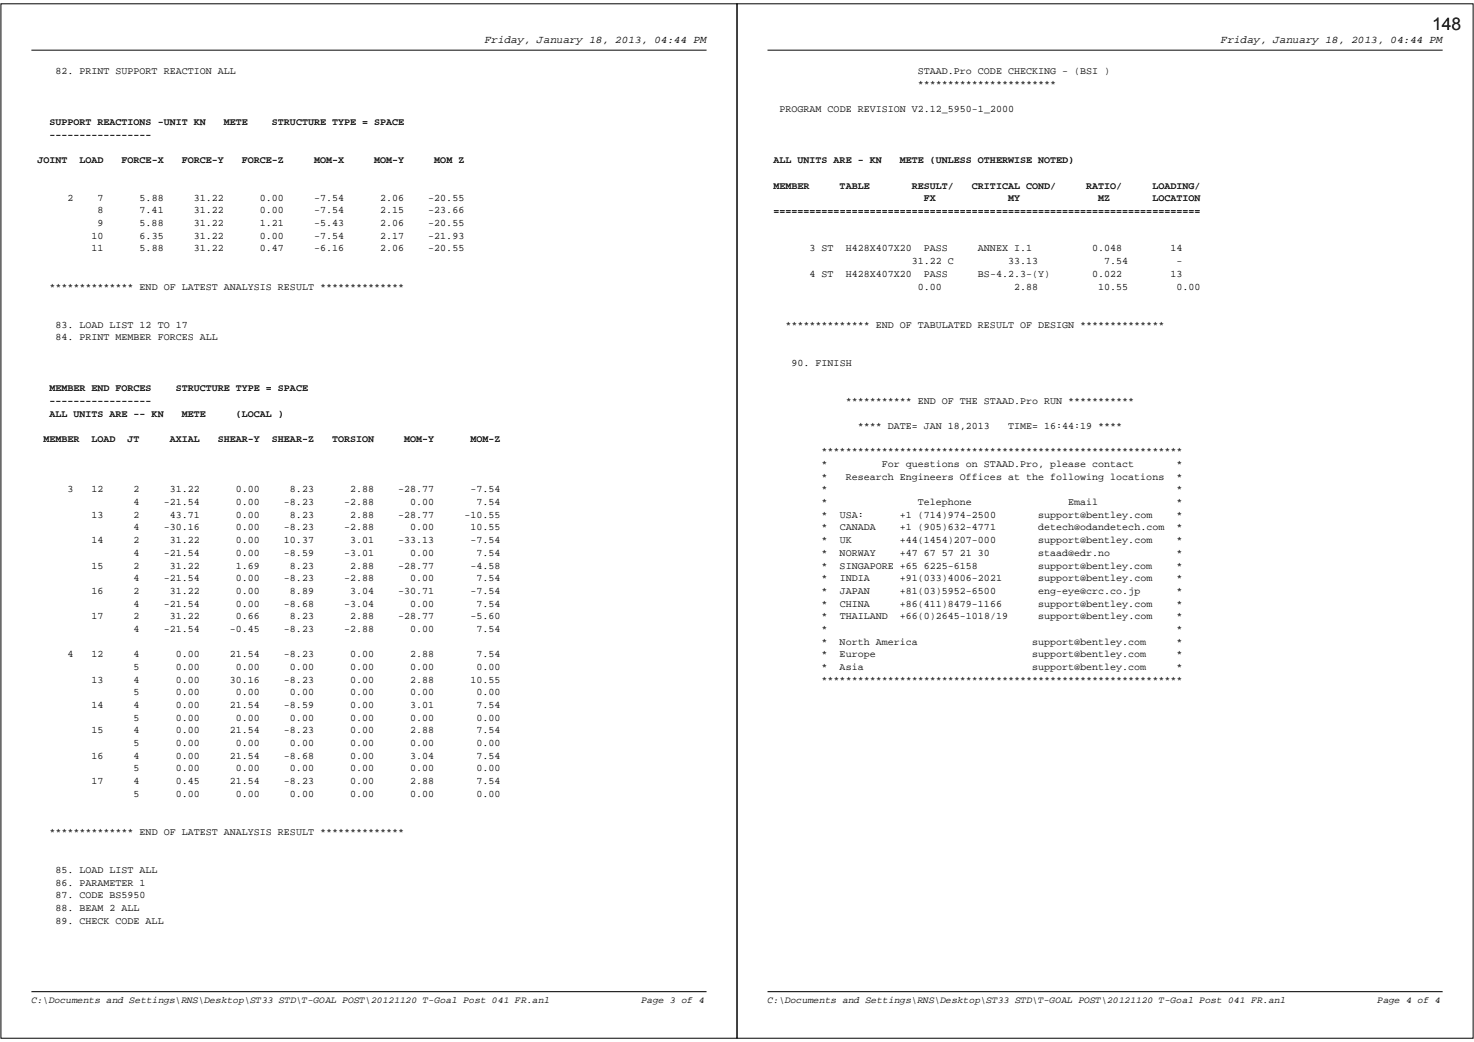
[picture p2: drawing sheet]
<svg xmlns="http://www.w3.org/2000/svg" width="297mm" height="210mm" viewBox="0 0 297 210" stroke-linecap="round" stroke-linejoin="round" font-family="sans-serif">
<defs><g id="words">
<text font-size="3.5" x="288.6" y="6.1">148</text>
<g font-size="2.2">
<text x="97.7" y="8.7">Friday, January 18, 2013, 04:44 PM</text>
<text x="246" y="8.7">Friday, January 18, 2013, 04:44 PM</text>
</g>
<g font-size="2">
<text x="11.2" y="14.9">82. PRINT SUPPORT REACTION ALL</text>
<text x="185" y="14.9">STAAD.Pro CODE CHECKING - (BSI )</text>
<text x="185" y="17.5">***********************</text>
<text x="157.1" y="22.6">PROGRAM CODE REVISION V2.12_5950-1_2000</text>
<text x="10" y="25.2">SUPPORT REACTIONS -UNIT KN</text>
<text x="10" y="27.8">-----------------</text>
<text x="45.1" y="25.2">METE</text>
<text x="54.8" y="25.2">STRUCTURE TYPE = SPACE</text>
<text x="7.5" y="32.9">JOINT</text>
<text x="16" y="32.9">LOAD</text>
<text x="24.5" y="32.9">FORCE-X</text>
<text x="36.6" y="32.9">FORCE-Y</text>
<text x="48.7" y="32.9">FORCE-Z</text>
<text x="63.3" y="32.9">MOM-X</text>
<text x="75.4" y="32.9">MOM-Y</text>
<text x="87.5" y="32.9">MOM Z</text>
<text x="155.9" y="32.9">ALL UNITS ARE - KN</text>
<text x="181.3" y="32.9">METE (UNLESS OTHERWISE NOTED)</text>
<text x="13.6" y="40.5">2</text>
<text x="19.7" y="40.5">7</text>
<text x="28.1" y="40.5">5.88</text>
<text x="39" y="40.5">31.22</text>
<text x="52.4" y="40.5">0.00</text>
<text x="63.3" y="40.5">-7.54</text>
<text x="76.6" y="40.5">2.06</text>
<text x="86.3" y="40.5">-20.55</text>
<text x="155.9" y="38">MEMBER</text>
<text x="169.2" y="38">TABLE</text>
<text x="183.7" y="38">RESULT/</text>
<text x="186.2" y="40.6">FX</text>
<text x="195.9" y="38">CRITICAL COND/</text>
<text x="203.1" y="40.6">MY</text>
<text x="218.9" y="38">RATIO/</text>
<text x="221.3" y="40.6">MZ</text>
<text x="232.2" y="38">LOADING/</text>
<text x="232.2" y="40.6">LOCATION</text>
<text x="19.7" y="43">8</text>
<text x="19.7" y="45.6">9</text>
<text x="28.1" y="43">7.41</text>
<text x="28.1" y="45.6">5.88</text>
<text x="39" y="43">31.22</text>
<text x="39" y="45.6">31.22</text>
<text x="52.4" y="43">0.00</text>
<text x="52.4" y="45.6">1.21</text>
<text x="63.3" y="43">-7.54</text>
<text x="63.3" y="45.6">-5.43</text>
<text x="76.6" y="43">2.15</text>
<text x="76.6" y="45.6">2.06</text>
<text x="86.3" y="43">-23.66</text>
<text x="86.3" y="45.6">-20.55</text>
<text x="155.9" y="43.1">=======================================================================</text>
<text x="18.4" y="48.1">10</text>
<text x="18.4" y="50.7">11</text>
<text x="28.1" y="48.1">6.35</text>
<text x="28.1" y="50.7">5.88</text>
<text x="39" y="48.1">31.22</text>
<text x="39" y="50.7">31.22</text>
<text x="52.4" y="48.1">0.00</text>
<text x="52.4" y="50.7">0.47</text>
<text x="63.3" y="48.1">-7.54</text>
<text x="63.3" y="50.7">-6.16</text>
<text x="76.6" y="48.1">2.17</text>
<text x="76.6" y="50.7">2.06</text>
<text x="86.3" y="48.1">-21.93</text>
<text x="86.3" y="50.7">-20.55</text>
<text x="163.1" y="50.7">3 ST</text>
<text x="170.4" y="50.7">H428X407X20</text>
<text x="183.7" y="53.2">31.22 C</text>
<text x="186.2" y="50.7">PASS</text>
<text x="197.1" y="50.7">ANNEX I.1</text>
<text x="203.1" y="53.2">33.13</text>
<text x="220.1" y="50.7">0.048</text>
<text x="222.5" y="53.2">7.54</text>
<text x="235.9" y="50.7">14</text>
<text x="237.1" y="53.2">-</text>
<text x="10" y="58.3">************** END OF LATEST ANALYSIS RESULT **************</text>
<text x="163.1" y="55.8">4 ST</text>
<text x="170.4" y="55.8">H428X407X20</text>
<text x="185" y="58.3">0.00</text>
<text x="186.2" y="55.8">PASS</text>
<text x="197.1" y="55.8">BS-4.2.3-(Y)</text>
<text x="204.4" y="58.3">2.88</text>
<text x="220.1" y="55.8">0.022</text>
<text x="221.3" y="58.3">10.55</text>
<text x="235.9" y="55.8">13</text>
<text x="237.1" y="58.3">0.00</text>
<text x="11.2" y="66">83. LOAD LIST 12 TO 17</text>
<text x="11.2" y="68.6">84. PRINT MEMBER FORCES ALL</text>
<text x="158.3" y="66">************** END OF TABULATED RESULT OF DESIGN **************</text>
<text x="159.5" y="73.7">90. FINISH</text>
<text x="10" y="78.9">MEMBER END FORCES</text>
<text x="10" y="81.4">-----------------</text>
<text x="10" y="84">ALL UNITS ARE -- KN</text>
<text x="35.4" y="78.9">STRUCTURE TYPE = SPACE</text>
<text x="36.6" y="84">METE</text>
<text x="47.5" y="84">(LOCAL )</text>
<text x="170.4" y="81.3">*********** END OF THE STAAD.Pro RUN ***********</text>
<text x="8.8" y="89.1">MEMBER</text>
<text x="18.4" y="89.1">LOAD</text>
<text x="25.7" y="89.1">JT</text>
<text x="34.2" y="89.1">AXIAL</text>
<text x="43.9" y="89.1">SHEAR-Y</text>
<text x="54.8" y="89.1">SHEAR-Z</text>
<text x="66.9" y="89.1">TORSION</text>
<text x="81.5" y="89.1">MOM-Y</text>
<text x="94.8" y="89.1">MOM-Z</text>
<text x="172.8" y="86.5">**** DATE= JAN 18,2013</text>
<text x="203.1" y="86.5">TIME= 16:44:19 ****</text>
<text x="165.6" y="91.6">************************************************************</text>
<text x="165.6" y="94.1">*</text>
<text x="177.7" y="94.1">For questions on STAAD.Pro, please contact</text>
<text x="237.1" y="94.1">*</text>
<text x="13.6" y="99.2">3</text>
<text x="18.4" y="99.2">12</text>
<text x="26.9" y="101.8">4</text>
<text x="26.9" y="99.2">2</text>
<text x="33" y="101.8">-21.54</text>
<text x="34.2" y="99.2">31.22</text>
<text x="47.5" y="101.8">0.00</text>
<text x="47.5" y="99.2">0.00</text>
<text x="57.2" y="101.8">-8.23</text>
<text x="58.4" y="99.2">8.23</text>
<text x="69.3" y="101.8">-2.88</text>
<text x="70.6" y="99.2">2.88</text>
<text x="80.2" y="99.2">-28.77</text>
<text x="82.7" y="101.8">0.00</text>
<text x="94.8" y="99.2">-7.54</text>
<text x="96" y="101.8">7.54</text>
<text x="165.6" y="96.7">*</text>
<text x="165.6" y="99.2">*</text>
<text x="165.6" y="101.8">*</text>
<text x="170.4" y="96.7">Research Engineers Offices at the following locations</text>
<text x="185" y="101.8">Telephone</text>
<text x="215.3" y="101.8">Email</text>
<text x="237.1" y="96.7">*</text>
<text x="237.1" y="99.2">*</text>
<text x="237.1" y="101.8">*</text>
<text x="18.4" y="104.3">13</text>
<text x="26.9" y="106.9">4</text>
<text x="26.9" y="104.3">2</text>
<text x="33" y="106.9">-30.16</text>
<text x="34.2" y="104.3">43.71</text>
<text x="47.5" y="106.9">0.00</text>
<text x="47.5" y="104.3">0.00</text>
<text x="57.2" y="106.9">-8.23</text>
<text x="58.4" y="104.3">8.23</text>
<text x="69.3" y="106.9">-2.88</text>
<text x="70.6" y="104.3">2.88</text>
<text x="80.2" y="104.3">-28.77</text>
<text x="82.7" y="106.9">0.00</text>
<text x="93.6" y="104.3">-10.55</text>
<text x="94.8" y="106.9">10.55</text>
<text x="165.6" y="104.3">*</text>
<text x="165.6" y="106.9">*</text>
<text x="169.2" y="104.3">USA:</text>
<text x="169.2" y="106.9">CANADA</text>
<text x="181.3" y="104.3">+1 (714)974-2500</text>
<text x="181.3" y="106.9">+1 (905)632-4771</text>
<text x="209.2" y="104.3">support@bentley.com</text>
<text x="209.2" y="106.9">detech@odandetech.com</text>
<text x="237.1" y="104.3">*</text>
<text x="237.1" y="106.9">*</text>
<text x="18.4" y="109.5">14</text>
<text x="26.9" y="112">4</text>
<text x="26.9" y="109.5">2</text>
<text x="33" y="112">-21.54</text>
<text x="34.2" y="109.5">31.22</text>
<text x="47.5" y="112">0.00</text>
<text x="47.5" y="109.5">0.00</text>
<text x="57.2" y="112">-8.59</text>
<text x="57.2" y="109.5">10.37</text>
<text x="69.3" y="112">-3.01</text>
<text x="70.6" y="109.5">3.01</text>
<text x="80.2" y="109.5">-33.13</text>
<text x="82.7" y="112">0.00</text>
<text x="94.8" y="109.5">-7.54</text>
<text x="96" y="112">7.54</text>
<text x="165.6" y="109.5">*</text>
<text x="165.6" y="112">*</text>
<text x="169.2" y="112">NORWAY</text>
<text x="169.2" y="109.5">UK</text>
<text x="181.3" y="112">+47 67 57 21 30</text>
<text x="181.3" y="109.5">+44(1454)207-000</text>
<text x="209.2" y="112">staad@edr.no</text>
<text x="209.2" y="109.5">support@bentley.com</text>
<text x="237.1" y="112">*</text>
<text x="237.1" y="109.5">*</text>
<text x="18.4" y="114.6">15</text>
<text x="18.4" y="119.7">16</text>
<text x="26.9" y="117.1">4</text>
<text x="26.9" y="114.6">2</text>
<text x="26.9" y="119.7">2</text>
<text x="33" y="117.1">-21.54</text>
<text x="34.2" y="114.6">31.22</text>
<text x="34.2" y="119.7">31.22</text>
<text x="47.5" y="117.1">0.00</text>
<text x="47.5" y="114.6">1.69</text>
<text x="47.5" y="119.7">0.00</text>
<text x="57.2" y="117.1">-8.23</text>
<text x="58.4" y="114.6">8.23</text>
<text x="58.4" y="119.7">8.89</text>
<text x="69.3" y="117.1">-2.88</text>
<text x="70.6" y="114.6">2.88</text>
<text x="70.6" y="119.7">3.04</text>
<text x="80.2" y="114.6">-28.77</text>
<text x="80.2" y="119.7">-30.71</text>
<text x="82.7" y="117.1">0.00</text>
<text x="94.8" y="114.6">-4.58</text>
<text x="94.8" y="119.7">-7.54</text>
<text x="96" y="117.1">7.54</text>
<text x="165.6" y="114.6">*</text>
<text x="165.6" y="117.1">*</text>
<text x="165.6" y="119.7">*</text>
<text x="169.2" y="114.6">SINGAPORE +65 6225-6158</text>
<text x="169.2" y="117.1">INDIA</text>
<text x="169.2" y="119.7">JAPAN</text>
<text x="181.3" y="117.1">+91(033)4006-2021</text>
<text x="181.3" y="119.7">+81(03)5952-6500</text>
<text x="209.2" y="114.6">support@bentley.com</text>
<text x="209.2" y="119.7">eng-eye@crc.co.jp</text>
<text x="209.2" y="117.1">support@bentley.com</text>
<text x="237.1" y="114.6">*</text>
<text x="237.1" y="119.7">*</text>
<text x="237.1" y="117.1">*</text>
<text x="18.4" y="124.8">17</text>
<text x="26.9" y="122.2">4</text>
<text x="26.9" y="124.8">2</text>
<text x="33" y="122.2">-21.54</text>
<text x="34.2" y="124.8">31.22</text>
<text x="47.5" y="122.2">0.00</text>
<text x="47.5" y="124.8">0.66</text>
<text x="57.2" y="122.2">-8.68</text>
<text x="58.4" y="124.8">8.23</text>
<text x="69.3" y="122.2">-3.04</text>
<text x="70.6" y="124.8">2.88</text>
<text x="80.2" y="124.8">-28.77</text>
<text x="82.7" y="122.2">0.00</text>
<text x="94.8" y="124.8">-5.60</text>
<text x="96" y="122.2">7.54</text>
<text x="165.6" y="122.2">*</text>
<text x="165.6" y="124.8">*</text>
<text x="169.2" y="122.2">CHINA</text>
<text x="169.2" y="124.8">THAILAND</text>
<text x="181.3" y="122.2">+86(411)8479-1166</text>
<text x="181.3" y="124.8">+66(0)2645-1018/19</text>
<text x="209.2" y="122.2">support@bentley.com</text>
<text x="209.2" y="124.8">support@bentley.com</text>
<text x="237.1" y="122.2">*</text>
<text x="237.1" y="124.8">*</text>
<text x="26.9" y="127.3">4</text>
<text x="33" y="127.3">-21.54</text>
<text x="46.3" y="127.3">-0.45</text>
<text x="57.2" y="127.3">-8.23</text>
<text x="69.3" y="127.3">-2.88</text>
<text x="82.7" y="127.3">0.00</text>
<text x="96" y="127.3">7.54</text>
<text x="165.6" y="127.3">*</text>
<text x="165.6" y="129.9">*</text>
<text x="169.2" y="129.9">North America</text>
<text x="208" y="129.9">support@bentley.com</text>
<text x="237.1" y="127.3">*</text>
<text x="237.1" y="129.9">*</text>
<text x="13.6" y="132.5">4</text>
<text x="18.4" y="137.6">13</text>
<text x="18.4" y="132.5">12</text>
<text x="26.9" y="135">5</text>
<text x="26.9" y="137.6">4</text>
<text x="26.9" y="132.5">4</text>
<text x="35.4" y="135">0.00</text>
<text x="35.4" y="137.6">0.00</text>
<text x="35.4" y="132.5">0.00</text>
<text x="46.3" y="137.6">30.16</text>
<text x="46.3" y="132.5">21.54</text>
<text x="47.5" y="135">0.00</text>
<text x="57.2" y="137.6">-8.23</text>
<text x="57.2" y="132.5">-8.23</text>
<text x="58.4" y="135">0.00</text>
<text x="70.6" y="135">0.00</text>
<text x="70.6" y="137.6">0.00</text>
<text x="70.6" y="132.5">0.00</text>
<text x="82.7" y="135">0.00</text>
<text x="82.7" y="137.6">2.88</text>
<text x="82.7" y="132.5">2.88</text>
<text x="94.8" y="137.6">10.55</text>
<text x="96" y="135">0.00</text>
<text x="96" y="132.5">7.54</text>
<text x="165.6" y="132.5">*</text>
<text x="165.6" y="135">*</text>
<text x="165.6" y="137.6">************************************************************</text>
<text x="169.2" y="132.5">Europe</text>
<text x="169.2" y="135">Asia</text>
<text x="208" y="132.5">support@bentley.com</text>
<text x="208" y="135">support@bentley.com</text>
<text x="237.1" y="132.5">*</text>
<text x="237.1" y="135">*</text>
<text x="18.4" y="142.7">14</text>
<text x="26.9" y="140.1">5</text>
<text x="26.9" y="142.7">4</text>
<text x="35.4" y="140.1">0.00</text>
<text x="35.4" y="142.7">0.00</text>
<text x="46.3" y="142.7">21.54</text>
<text x="47.5" y="140.1">0.00</text>
<text x="57.2" y="142.7">-8.59</text>
<text x="58.4" y="140.1">0.00</text>
<text x="70.6" y="140.1">0.00</text>
<text x="70.6" y="142.7">0.00</text>
<text x="82.7" y="140.1">0.00</text>
<text x="82.7" y="142.7">3.01</text>
<text x="96" y="140.1">0.00</text>
<text x="96" y="142.7">7.54</text>
<text x="18.4" y="147.8">15</text>
<text x="26.9" y="145.2">5</text>
<text x="26.9" y="147.8">4</text>
<text x="35.4" y="145.2">0.00</text>
<text x="35.4" y="147.8">0.00</text>
<text x="46.3" y="147.8">21.54</text>
<text x="47.5" y="145.2">0.00</text>
<text x="57.2" y="147.8">-8.23</text>
<text x="58.4" y="145.2">0.00</text>
<text x="70.6" y="145.2">0.00</text>
<text x="70.6" y="147.8">0.00</text>
<text x="82.7" y="145.2">0.00</text>
<text x="82.7" y="147.8">2.88</text>
<text x="96" y="145.2">0.00</text>
<text x="96" y="147.8">7.54</text>
<text x="18.4" y="152.9">16</text>
<text x="26.9" y="150.3">5</text>
<text x="26.9" y="155.5">5</text>
<text x="26.9" y="152.9">4</text>
<text x="35.4" y="150.3">0.00</text>
<text x="35.4" y="155.5">0.00</text>
<text x="35.4" y="152.9">0.00</text>
<text x="46.3" y="152.9">21.54</text>
<text x="47.5" y="150.3">0.00</text>
<text x="47.5" y="155.5">0.00</text>
<text x="57.2" y="152.9">-8.68</text>
<text x="58.4" y="150.3">0.00</text>
<text x="58.4" y="155.5">0.00</text>
<text x="70.6" y="150.3">0.00</text>
<text x="70.6" y="155.5">0.00</text>
<text x="70.6" y="152.9">0.00</text>
<text x="82.7" y="150.3">0.00</text>
<text x="82.7" y="155.5">0.00</text>
<text x="82.7" y="152.9">3.04</text>
<text x="96" y="150.3">0.00</text>
<text x="96" y="155.5">0.00</text>
<text x="96" y="152.9">7.54</text>
<text x="18.4" y="158">17</text>
<text x="26.9" y="160.6">5</text>
<text x="26.9" y="158">4</text>
<text x="35.4" y="160.6">0.00</text>
<text x="35.4" y="158">0.45</text>
<text x="46.3" y="158">21.54</text>
<text x="47.5" y="160.6">0.00</text>
<text x="57.2" y="158">-8.23</text>
<text x="58.4" y="160.6">0.00</text>
<text x="70.6" y="160.6">0.00</text>
<text x="70.6" y="158">0.00</text>
<text x="82.7" y="160.6">0.00</text>
<text x="82.7" y="158">2.88</text>
<text x="96" y="160.6">0.00</text>
<text x="96" y="158">7.54</text>
<text x="10" y="168.2">************** END OF LATEST ANALYSIS RESULT **************</text>
<text x="11.2" y="175.9">85. LOAD LIST ALL</text>
<text x="11.2" y="178.5">86. PARAMETER 1</text>
<text x="11.2" y="181">87. CODE BS5950</text>
<text x="11.2" y="183.6">88. BEAM 2 ALL</text>
<text x="11.2" y="186.1">89. CHECK CODE ALL</text>
</g>
<g font-size="1.9">
<text x="6.3" y="202.1">C:\Documents and Settings\RNS\Desktop\ST33 STD\T-GOAL POST\20121120 T-Goal Post 041 FR.anl</text>
<text x="129.2" y="202.1">Page 3 of 4</text>
<text x="154.7" y="202.1">C:\Documents and Settings\RNS\Desktop\ST33 STD\T-GOAL POST\20121120 T-Goal Post 041 FR.anl</text>
<text x="277.6" y="202.1">Page 4 of 4</text>
</g>
</g></defs>
<path d="M6.3 10.1h136.1" fill="none" stroke="#000" stroke-width=".2"/>
<g fill="#fff">
<path d="M97.7 6.9h44.9v2.4h-44.9z"/>
<path d="M6.3 10.7h1.2v2.2h-1.2z"/>
<path d="M6.3 13.3h41.2v2.2h-41.2z"/>
<path d="M6.3 18.4h1.2v2.2h-1.2z"/>
<path d="M6.3 21h1.2v2.1h-1.2z"/>
<path d="M6.3 23.5h75.2v2.3h-75.2z"/>
<path d="M6.3 26.1h24.3v2.3h-24.3z"/>
<path d="M6.3 28.6h1.2v2.2h-1.2z"/>
<path d="M6.3 31.2h87.3v2.3h-87.3z"/>
<path d="M6.3 33.7h1.2v2.2h-1.2z"/>
<path d="M6.3 38.8h87.3v2.2h-87.3z"/>
<path d="M6.3 41.4h87.3v2.2h-87.3z"/>
<path d="M6.3 44h87.3v2.1h-87.3z"/>
<path d="M6.3 46.5h87.3v2.2h-87.3z"/>
<path d="M6.3 49.1h87.3v2.1h-87.3z"/>
<path d="M6.3 51.6h1.2v2.2h-1.2z"/>
<path d="M6.3 54.2h1.2v2.1h-1.2z"/>
<path d="M6.3 56.7h75.2v2.2h-75.2z"/>
<path d="M6.3 59.3h1.2v2.2h-1.2z"/>
<path d="M6.3 61.8h1.2v2.2h-1.2z"/>
<path d="M6.3 64.4h31.5v2.2h-31.5z"/>
<path d="M6.3 67h37.6v2.1h-37.6z"/>
<path d="M6.3 72.1h1.2v2.1h-1.2z"/>
<path d="M6.3 74.6h1.2v2.2h-1.2z"/>
<path d="M6.3 77.2h55.8v2.3h-55.8z"/>
<path d="M6.3 79.7h24.3v2.3h-24.3z"/>
<path d="M6.3 82.3h50.9v2.3h-50.9z"/>
<path d="M6.3 84.8h1.2v2.2h-1.2z"/>
<path d="M6.3 87.4h94.6v2.3h-94.6z"/>
<path d="M6.3 90h1.2v2.1h-1.2z"/>
<path d="M6.3 95.1h1.2v2.1h-1.2z"/>
<path d="M6.3 97.6h94.6v2.2h-94.6z"/>
<path d="M6.3 100.2h94.6v2.1h-94.6z"/>
<path d="M6.3 102.7h94.6v2.2h-94.6z"/>
<path d="M6.3 105.3h94.6v2.2h-94.6z"/>
<path d="M6.3 107.8h94.6v2.2h-94.6z"/>
<path d="M6.3 110.4h94.6v2.2h-94.6z"/>
<path d="M6.3 113h94.6v2.1h-94.6z"/>
<path d="M6.3 115.5h94.6v2.2h-94.6z"/>
<path d="M6.3 118.1h94.6v2.1h-94.6z"/>
<path d="M6.3 120.6h94.6v2.2h-94.6z"/>
<path d="M6.3 123.2h94.6v2.1h-94.6z"/>
<path d="M6.3 125.7h94.6v2.2h-94.6z"/>
<path d="M6.3 128.3h1.2v2.2h-1.2z"/>
<path d="M6.3 130.8h94.6v2.2h-94.6z"/>
<path d="M6.3 133.4h94.6v2.2h-94.6z"/>
<path d="M6.3 136h94.6v2.1h-94.6z"/>
<path d="M6.3 138.5h94.6v2.2h-94.6z"/>
<path d="M6.3 141.1h94.6v2.1h-94.6z"/>
<path d="M6.3 143.6h94.6v2.2h-94.6z"/>
<path d="M6.3 146.2h94.6v2.1h-94.6z"/>
<path d="M6.3 148.7h94.6v2.2h-94.6z"/>
<path d="M6.3 151.3h94.6v2.2h-94.6z"/>
<path d="M6.3 153.8h94.6v2.2h-94.6z"/>
<path d="M6.3 156.4h94.6v2.2h-94.6z"/>
<path d="M6.3 159h94.6v2.1h-94.6z"/>
<path d="M6.3 161.5h1.2v2.2h-1.2z"/>
<path d="M6.3 164.1h1.2v2.1h-1.2z"/>
<path d="M6.3 166.6h75.2v2.2h-75.2z"/>
<path d="M6.3 169.2h1.2v2.1h-1.2z"/>
<path d="M6.3 171.7h1.2v2.2h-1.2z"/>
<path d="M6.3 174.3h25.5v2.2h-25.5z"/>
<path d="M6.3 176.8h23.1v2.2h-23.1z"/>
<path d="M6.3 179.4h23.1v2.2h-23.1z"/>
<path d="M6.3 182h21.8v2.1h-21.8z"/>
<path d="M6.3 184.5h26.7v2.2h-26.7z"/>
</g>
<path d="M6.3 199.8h136.1" fill="none" stroke="#000" stroke-width=".2"/>
<g fill="#fff">
<path d="M129.2 200.5h13.2v2.2h-13.2z"/>
<path d="M6.3 200.5h107.8v2.2h-107.8z"/>
</g>
<path d="M.2 .8h148.3v208.4h-148.3zM154.7 10.1h136" fill="none" stroke="#000" stroke-width=".2"/>
<g fill="#fff">
<path d="M246 6.9h45v2.4h-45z"/>
<path d="M154.7 10.7h1.2v2.2h-1.2z"/>
<path d="M154.7 13.3h69.1v2.2h-69.1z"/>
<path d="M154.7 15.8h58.1v2.2h-58.1z"/>
<path d="M154.7 21h49.7v2.1h-49.7z"/>
<path d="M154.7 26.1h1.2v2.1h-1.2z"/>
<path d="M154.7 28.6h1.2v2.2h-1.2z"/>
<path d="M154.7 31.2h61.8v2.3h-61.8z"/>
<path d="M154.7 33.7h1.2v2.2h-1.2z"/>
<path d="M154.7 36.3h87.2v2.3h-87.2z"/>
<path d="M154.7 38.8h87.2v2.4h-87.2z"/>
<path d="M154.7 41.4h87.2v2.3h-87.2z"/>
<path d="M154.7 44h1.2v2.1h-1.2z"/>
<path d="M154.7 49.1h83.6v2.1h-83.6z"/>
<path d="M154.7 51.6h83.6v2.2h-83.6z"/>
<path d="M154.7 54.2h83.6v2.1h-83.6z"/>
<path d="M154.7 56.7h87.2v2.2h-87.2z"/>
<path d="M154.7 59.3h1.2v2.2h-1.2z"/>
<path d="M154.7 61.8h1.2v2.2h-1.2z"/>
<path d="M154.7 64.4h80v2.2h-80z"/>
<path d="M154.7 67h1.2v2.1h-1.2z"/>
<path d="M154.7 69.5h1.2v2.2h-1.2z"/>
<path d="M154.7 72.1h16.9v2.1h-16.9z"/>
<path d="M154.7 74.6h1.2v2.2h-1.2z"/>
<path d="M154.7 77.2h1.2v2.1h-1.2z"/>
<path d="M154.7 79.7h73.9v2.2h-73.9z"/>
<path d="M154.7 82.3h1.2v2.2h-1.2z"/>
<path d="M154.7 84.8h71.5v2.2h-71.5z"/>
<path d="M154.7 87.4h1.2v2.2h-1.2z"/>
<path d="M154.7 90h83.6v2.1h-83.6z"/>
<path d="M154.7 92.5h83.6v2.2h-83.6z"/>
<path d="M154.7 95.1h83.6v2.1h-83.6z"/>
<path d="M154.7 97.6h83.6v2.2h-83.6z"/>
<path d="M154.7 100.2h83.6v2.1h-83.6z"/>
<path d="M154.7 102.7h83.6v2.2h-83.6z"/>
<path d="M154.7 105.3h83.6v2.2h-83.6z"/>
<path d="M154.7 107.8h83.6v2.2h-83.6z"/>
<path d="M154.7 110.4h83.6v2.2h-83.6z"/>
<path d="M154.7 113h83.6v2.1h-83.6z"/>
<path d="M154.7 115.5h83.6v2.2h-83.6z"/>
<path d="M154.7 118.1h83.6v2.1h-83.6z"/>
<path d="M154.7 120.6h83.6v2.2h-83.6z"/>
<path d="M154.7 123.2h83.6v2.1h-83.6z"/>
<path d="M154.7 125.7h83.6v2.2h-83.6z"/>
<path d="M154.7 128.3h83.6v2.2h-83.6z"/>
<path d="M154.7 130.8h83.6v2.2h-83.6z"/>
<path d="M154.7 133.4h83.6v2.2h-83.6z"/>
<path d="M154.7 136h83.6v2.1h-83.6z"/>
</g>
<path d="M154.7 199.8h136" fill="none" stroke="#000" stroke-width=".2"/>
<g fill="#fff">
<path d="M277.6 200.5h13.1v2.2h-13.1z"/>
<path d="M154.7 200.5h107.7v2.2h-107.7z"/>
</g>
<path d="M148.5 .8h148.4v208.4h-148.4z" fill="none" stroke="#000" stroke-width=".2"/>
<use href="#words"/>
</svg>
